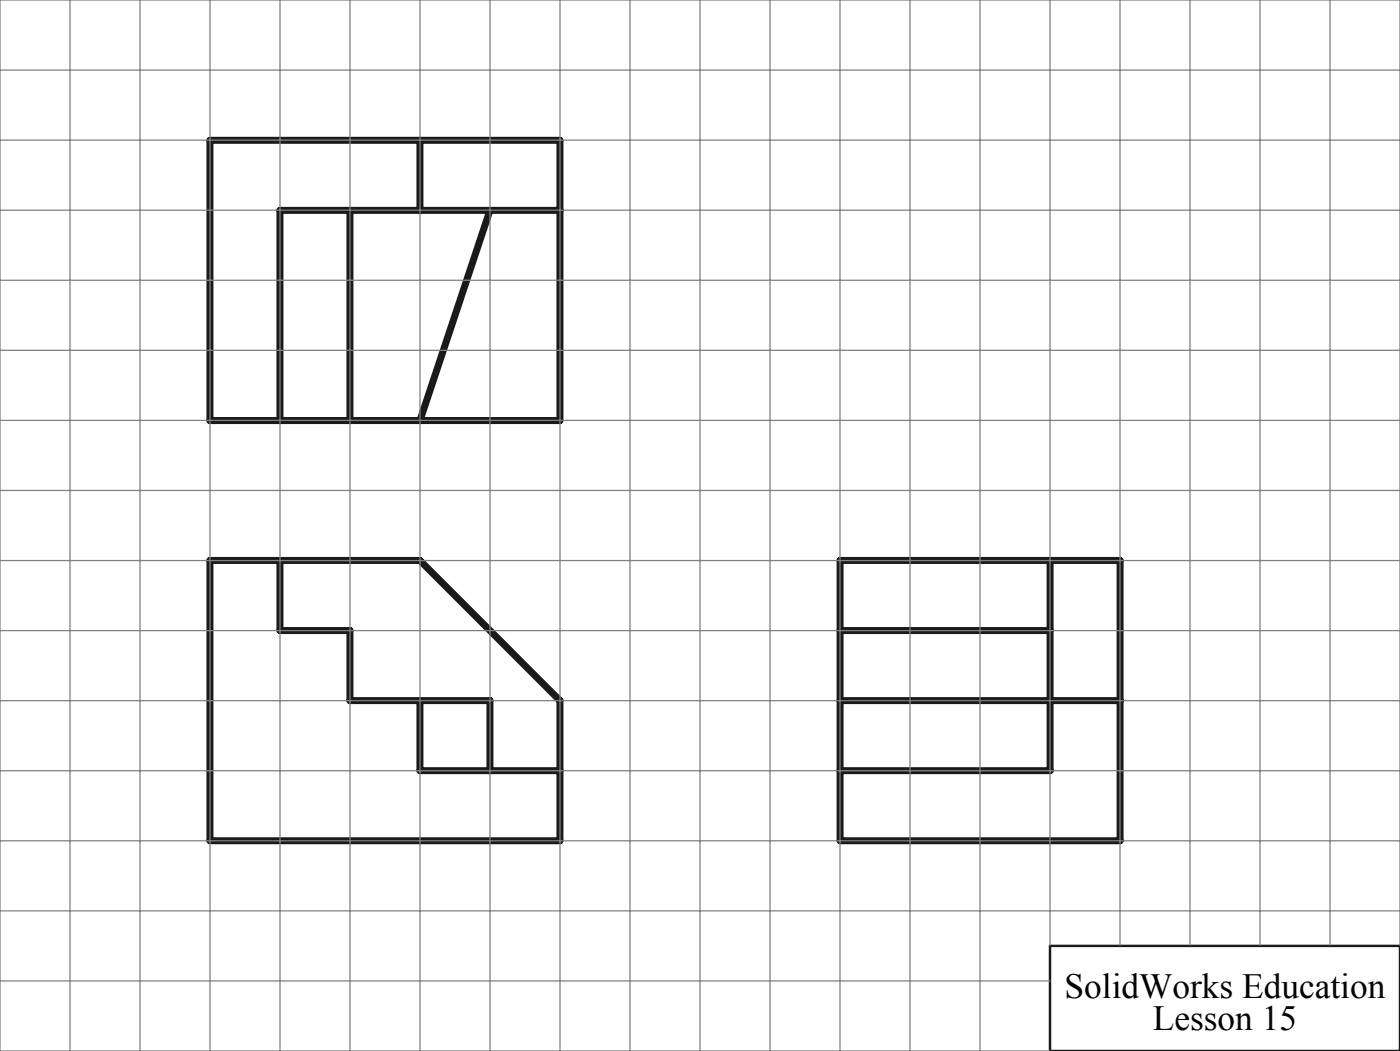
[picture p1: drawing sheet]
<svg xmlns="http://www.w3.org/2000/svg" width="200mm" height="150mm" viewBox="0 0 200 150" stroke-linecap="round" stroke-linejoin="round" font-family="sans-serif">
<defs><g id="words">
<g font-size="5">
<text x="152.1" y="142.4">SolidWorks Education</text>
<text x="164.7" y="147">Lesson 15</text>
</g>
</g></defs>
<path d="M150 135h50v15h-50z" fill="none" stroke="#191924" stroke-width=".35"/>
<path d="M30 20h50v40h-50zM50 30v30M60 20v10M70 30l-10 30M80 30h-40v30M30 80h30l20 20v20h-50zM40 80v10h10v10h20v10M120 80h40v40h-40zM150 80v30h-30M60 100v10h20M120 90h30M120 100h40" fill="none" stroke="#191924" stroke-width="1"/>
<g fill="none" stroke="#808080" stroke-width=".18">
<path d="M0 10h200M10 0v150M20 0v150M30 0v150M40 0v150M50 0v150M60 0v150M70 0v150M80 0v150M90 0v150M100 0v150M110 0v150"/>
<path d="M120 0v150M130 0v150M140 0v150M150 0v134.9M160 0v134.9M170 0v134.9M180 0v134.9M190 0v134.9M0 30h200M0 20h200M0 50h200M0 40h200"/>
<path d="M0 70h200M0 60h200M0 90h200M0 80h200M0 110h200M0 100h200M0 130h200M0 120h200M200 134.9v-134.9h-200v150h150M0 140h150"/>
</g>
<use href="#words"/>
</svg>
